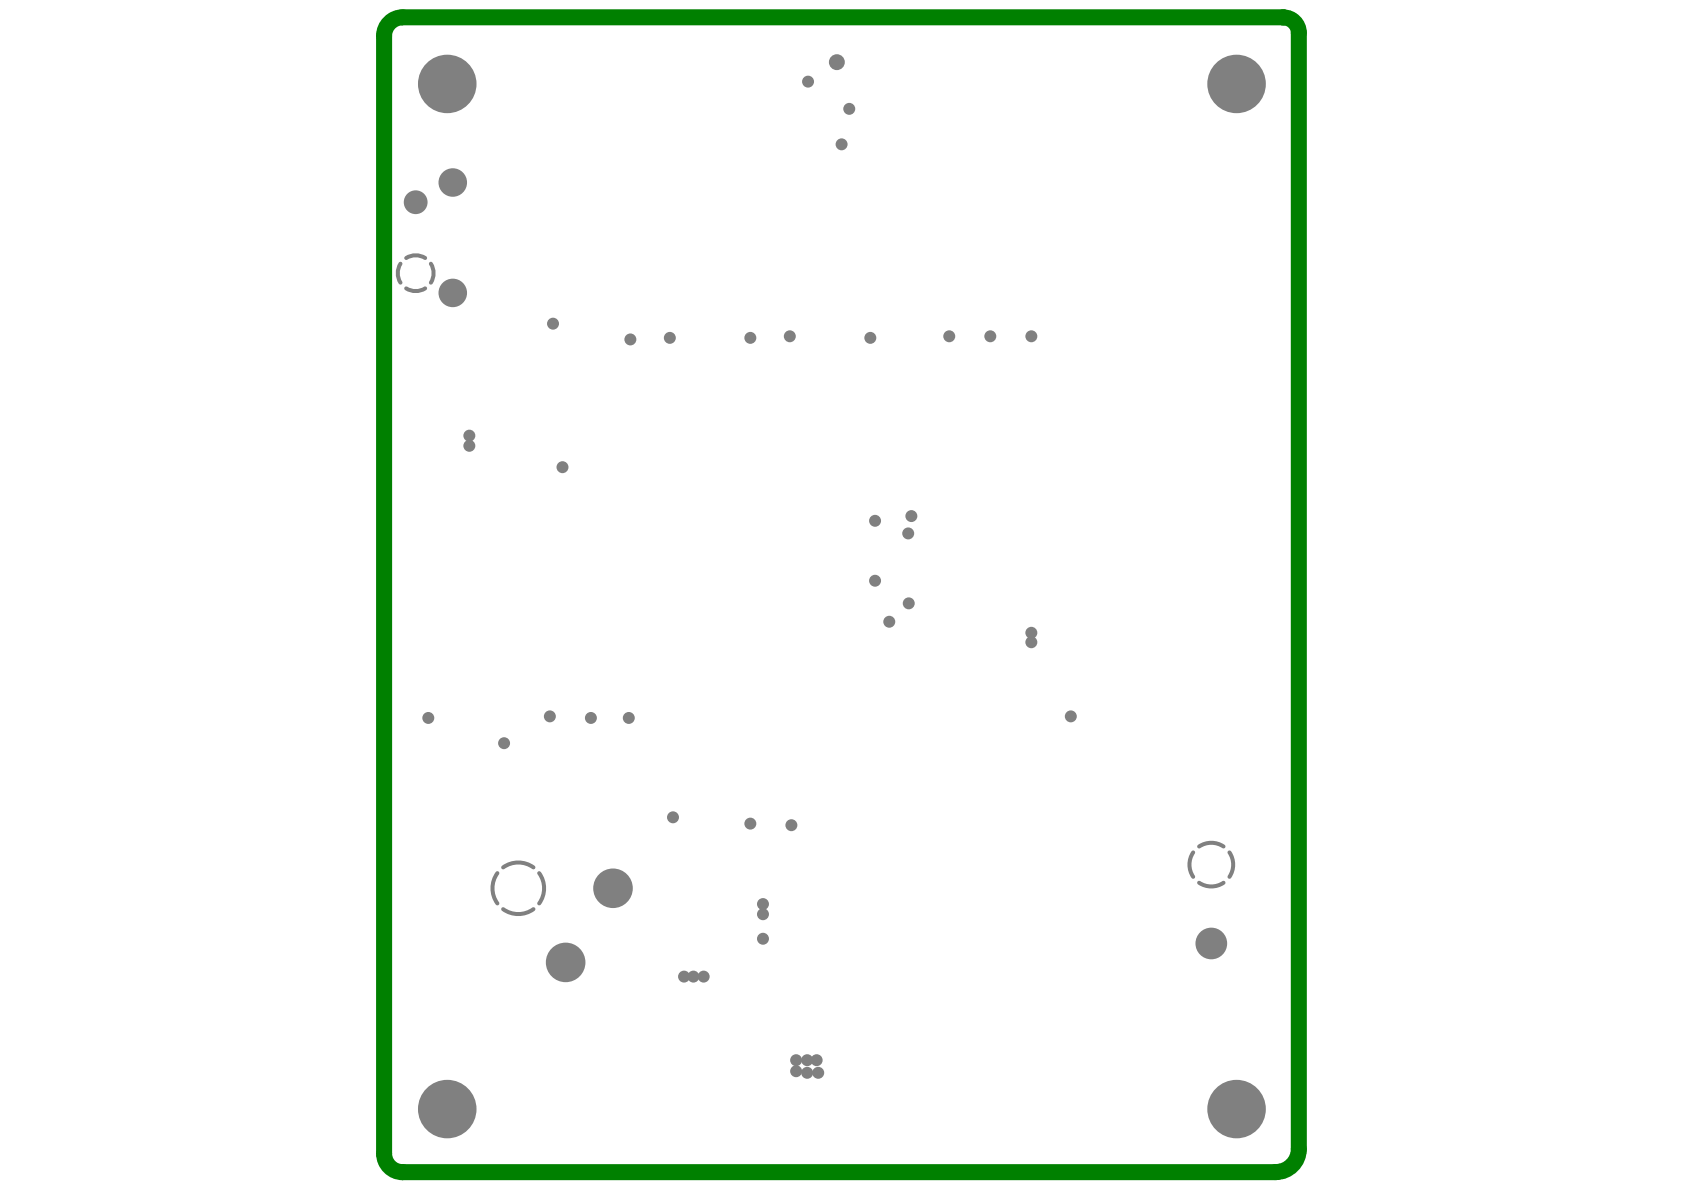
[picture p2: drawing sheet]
<svg xmlns="http://www.w3.org/2000/svg" width="297mm" height="210mm" viewBox="0 0 297 210" stroke-linecap="round" stroke-linejoin="round" font-family="sans-serif">
<path d="M222.8 2.5l-.3 .3M226.4 3.1a2.72 2.72 0 0 1 2.7 2.7v196.9a4 4 0 0 1-4.1 4M226.4 3.1h-155.4a3.3 3.3 0 0 0-3.2 3.2v197.2a3.3 3.3 0 0 0 3.2 3.3M71 206.8h154" fill="none" stroke="#008080" stroke-width=".71"/>
<path d="M71 206.8h154a4.1 4.1 0 0 0 4.1-4.1v-196.9a2.76 2.76 0 0 0-2.7-2.7h-155.4a3.3 3.3 0 0 0-3.2 3.2v197.2a3.3 3.3 0 0 0 3.2 3.3" fill="none" stroke="#008000" stroke-width="2.8"/>
<g fill="#808080">
<circle cx="75.5" cy="126.6" r="1.06"/>
<circle cx="153.5" cy="59.6" r="1.06"/>
<circle cx="142.5" cy="14.4" r="1.06"/>
<circle cx="118.7" cy="144.2" r="1.06"/>
<circle cx="111.2" cy="59.9" r="1.06"/>
<circle cx="167.4" cy="59.3" r="1.06"/>
<circle cx="97" cy="126.4" r="1.06"/>
<circle cx="132.4" cy="59.6" r="1.06"/>
<circle cx="148.4" cy="25.5" r="1.06"/>
<circle cx="139.6" cy="145.6" r="1.06"/>
<circle cx="118.2" cy="59.6" r="1.06"/>
<circle cx="174.7" cy="59.3" r="1.06"/>
<circle cx="104.2" cy="126.6" r="1.06"/>
<circle cx="149.8" cy="19.2" r="1.06"/>
<circle cx="132.4" cy="145.3" r="1.06"/>
<circle cx="110.9" cy="126.6" r="1.06"/>
<circle cx="97.5" cy="57.1" r="1.06"/>
<circle cx="188.9" cy="126.4" r="1.06"/>
<circle cx="181.9" cy="59.3" r="1.06"/>
<circle cx="144.3" cy="189.2" r="1.06"/>
<circle cx="142.4" cy="189.2" r="1.06"/>
<circle cx="140.4" cy="189" r="1.06"/>
<circle cx="99.2" cy="82.4" r="1.06"/>
<circle cx="181.9" cy="111.6" r="1.06"/>
<circle cx="181.9" cy="113.3" r="1.06"/>
<circle cx="160.2" cy="94.1" r="1.06"/>
<circle cx="160.3" cy="106.4" r="1.06"/>
<circle cx="154.4" cy="102.4" r="1.06"/>
<circle cx="156.9" cy="109.7" r="1.06"/>
<circle cx="154.4" cy="91.9" r="1.06"/>
<circle cx="88.9" cy="131.1" r="1.06"/>
<circle cx="160.8" cy="91" r="1.06"/>
<circle cx="139.3" cy="59.3" r="1.06"/>
<circle cx="144" cy="187" r="1.06"/>
<circle cx="140.4" cy="187" r="1.06"/>
<circle cx="142.4" cy="187" r="1.06"/>
<circle cx="134.6" cy="159.5" r="1.06"/>
<circle cx="134.6" cy="161.3" r="1.06"/>
<circle cx="134.6" cy="165.6" r="1.06"/>
<circle cx="124.1" cy="172.3" r="1.06"/>
<circle cx="122.3" cy="172.3" r="1.06"/>
<circle cx="120.7" cy="172.3" r="1.06"/>
<circle cx="82.8" cy="76.8" r="1.06"/>
<circle cx="82.8" cy="78.6" r="1.06"/>
<circle cx="218.1" cy="14.8" r="5.2"/>
<circle cx="78.9" cy="195.6" r="5.2"/>
</g>
<path d="M70.6 46.5a3.2 3.2 0 0 0 0 3.4M71.6 45.5a3.2 3.2 0 0 1 3.4 0M71.6 50.9a3.2 3.2 0 0 0 3.4 0M76 46.5a3.2 3.2 0 0 1 0 3.4" fill="none" stroke="#808080" stroke-width=".71"/>
<g fill="#808080">
<circle cx="73.3" cy="35.7" r="2.1"/>
<circle cx="78.9" cy="14.8" r="5.2"/>
<circle cx="79.9" cy="32.2" r="2.52"/>
<circle cx="79.9" cy="51.7" r="2.52"/>
<circle cx="147.6" cy="11" r="1.4"/>
</g>
<path d="M87.7 154a4.5 4.5 0 0 0 0 5.4M88.7 153a4.6 4.6 0 0 1 5.4 0M95.1 154a4.5 4.5 0 0 1 0 5.4M88.7 160.4a4.6 4.6 0 0 0 5.4 0" fill="none" stroke="#808080" stroke-width=".71"/>
<g fill="#808080">
<circle cx="108.1" cy="156.7" r="3.5"/>
<circle cx="99.8" cy="169.8" r="3.5"/>
<circle cx="218.1" cy="195.6" r="5.2"/>
<circle cx="213.7" cy="166.4" r="2.8"/>
</g>
<path d="M210.5 150.4a3.9 3.9 0 0 0 0 4.3M211.5 149.3a3.9 3.9 0 0 1 4.3 0M211.5 155.7a3.9 3.9 0 0 0 4.3 0M216.9 150.4a3.8 3.8 0 0 1 0 4.3" fill="none" stroke="#808080" stroke-width=".71"/>
</svg>
